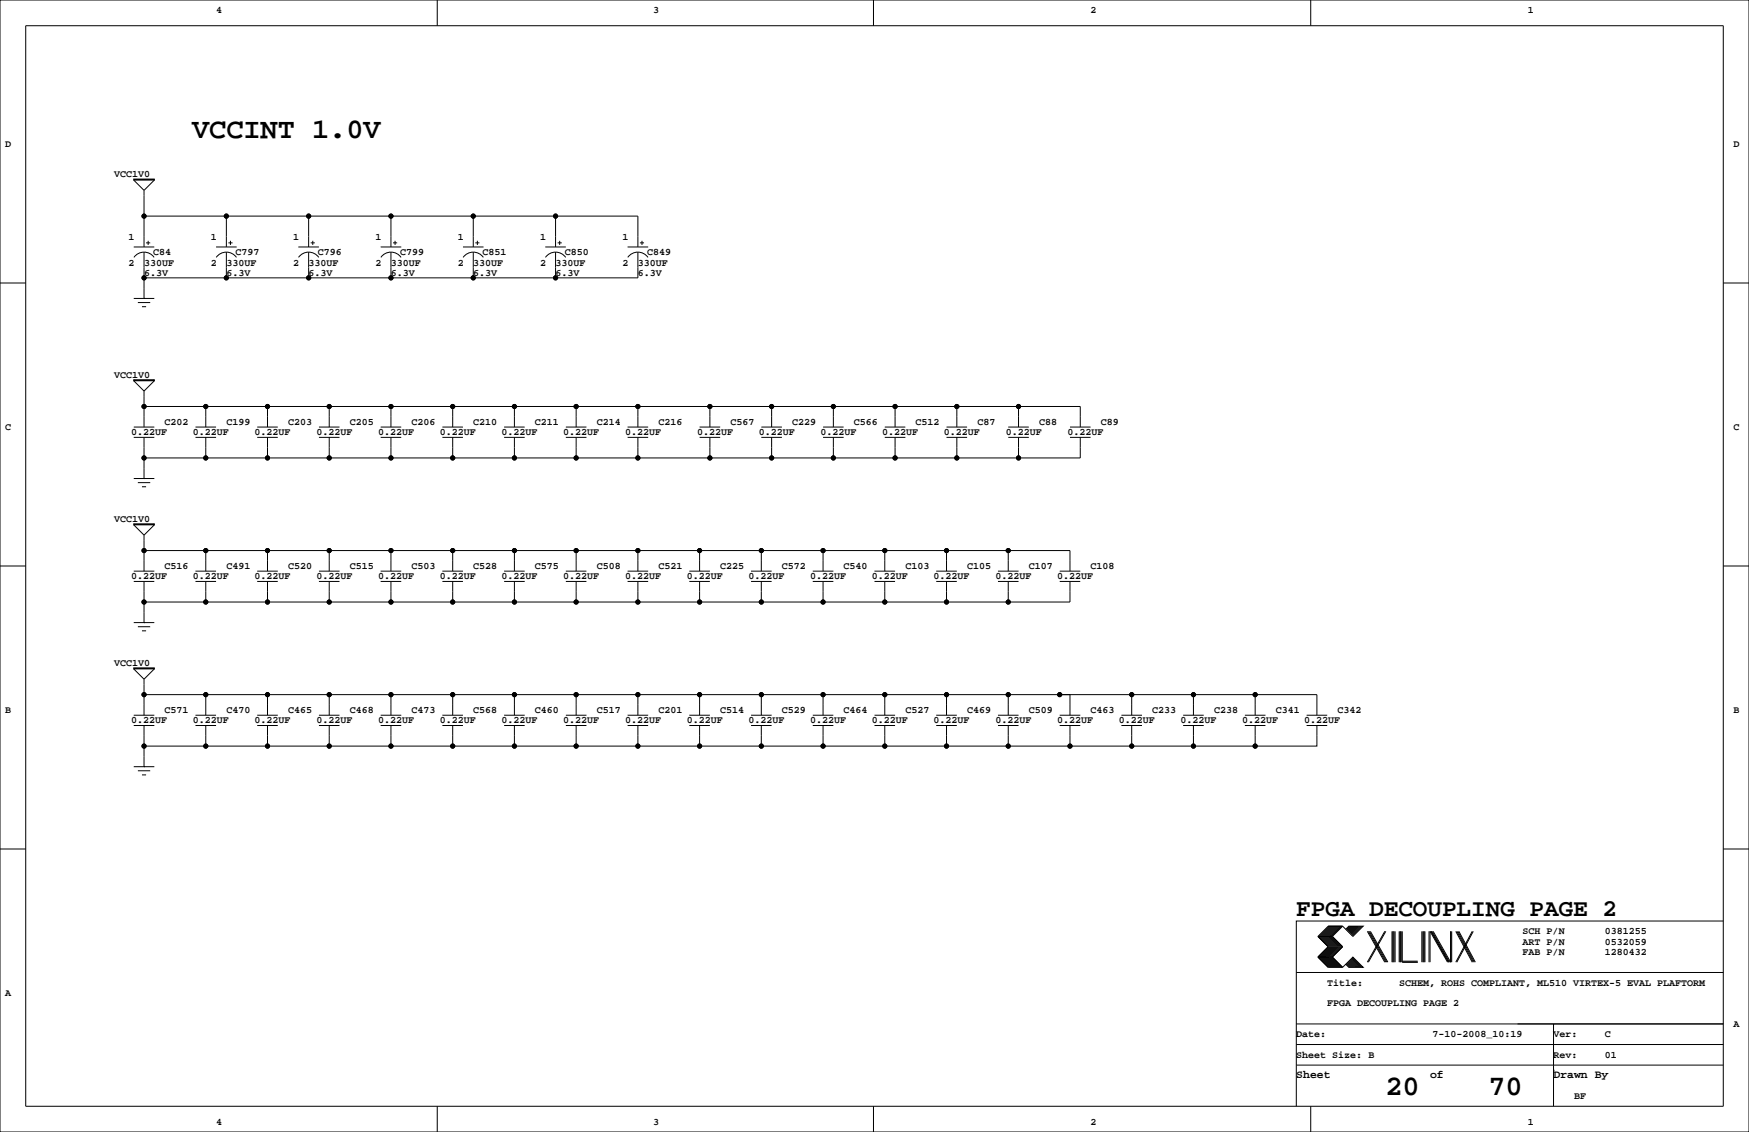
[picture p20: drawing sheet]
<svg xmlns="http://www.w3.org/2000/svg" width="432mm" height="279mm" viewBox="0 0 432 279" stroke-linecap="round" stroke-linejoin="round" font-family="sans-serif">
<defs><g id="words">
<g font-size="7.1">
<text x="47.4" y="34.1">VCCINT 1.0V</text>
<text x="342.1" y="270.3">20</text>
<text x="367.5" y="270.3">70</text>
</g>
<text font-size="6" x="320" y="226.1">FPGA DECOUPLING PAGE 2</text>
<g font-size="2.8">
<text x="320" y="266.1">Sheet</text>
<text x="353.1" y="266.1">of</text>
<text x="383.5" y="266.1">Drawn By</text>
</g>
<g font-size="2.5">
<text x="53.3" y="3.3">4</text>
<text x="161.3" y="3.3">3</text>
<text x="269.2" y="3.3">2</text>
<text x="377.2" y="3.3">1</text>
<text x="1.3" y="36.3">D</text>
<text x="428" y="36.3">D</text>
<text x="28.2" y="43.7">VCC1V0</text>
<text x="31.7" y="59.2">1</text>
<text x="52.1" y="59.2">1</text>
<text x="72.4" y="59.2">1</text>
<text x="92.7" y="59.2">1</text>
<text x="113" y="59.2">1</text>
<text x="133.3" y="59.2">1</text>
<text x="153.7" y="59.2">1</text>
<text x="31.7" y="65.5">2</text>
<text x="35.6" y="65.5">330UF</text>
<text x="37.8" y="63">C84</text>
<text x="52.1" y="65.5">2</text>
<text x="55.9" y="65.5">330UF</text>
<text x="58.2" y="63">C797</text>
<text x="72.4" y="65.5">2</text>
<text x="76.2" y="65.5">330UF</text>
<text x="78.5" y="63">C796</text>
<text x="92.7" y="65.5">2</text>
<text x="96.5" y="65.5">330UF</text>
<text x="98.8" y="63">C799</text>
<text x="113" y="65.5">2</text>
<text x="116.8" y="65.5">330UF</text>
<text x="119.1" y="63">C851</text>
<text x="133.3" y="65.5">2</text>
<text x="137.2" y="65.5">330UF</text>
<text x="139.4" y="63">C850</text>
<text x="153.7" y="65.5">2</text>
<text x="157.5" y="65.5">330UF</text>
<text x="159.8" y="63">C849</text>
<text x="35.6" y="68.1">6.3V</text>
<text x="55.9" y="68.1">6.3V</text>
<text x="76.2" y="68.1">6.3V</text>
<text x="96.5" y="68.1">6.3V</text>
<text x="116.8" y="68.1">6.3V</text>
<text x="137.2" y="68.1">6.3V</text>
<text x="157.5" y="68.1">6.3V</text>
<text x="28.2" y="93.2">VCC1V0</text>
<text x="1.3" y="106.2">C</text>
<text x="32.4" y="107.4">0.22UF</text>
<text x="40.6" y="104.8">C202</text>
<text x="47.6" y="107.4">0.22UF</text>
<text x="55.9" y="104.8">C199</text>
<text x="62.9" y="107.4">0.22UF</text>
<text x="71.1" y="104.8">C203</text>
<text x="78.1" y="107.4">0.22UF</text>
<text x="86.4" y="104.8">C205</text>
<text x="93.3" y="107.4">0.22UF</text>
<text x="101.6" y="104.8">C206</text>
<text x="108.6" y="107.4">0.22UF</text>
<text x="116.8" y="104.8">C210</text>
<text x="123.8" y="107.4">0.22UF</text>
<text x="132.1" y="104.8">C211</text>
<text x="139.1" y="107.4">0.22UF</text>
<text x="147.3" y="104.8">C214</text>
<text x="154.3" y="107.4">0.22UF</text>
<text x="162.6" y="104.8">C216</text>
<text x="172.1" y="107.4">0.22UF</text>
<text x="180.3" y="104.8">C567</text>
<text x="187.3" y="107.4">0.22UF</text>
<text x="195.6" y="104.8">C229</text>
<text x="202.6" y="107.4">0.22UF</text>
<text x="210.8" y="104.8">C566</text>
<text x="217.8" y="107.4">0.22UF</text>
<text x="226.1" y="104.8">C512</text>
<text x="233" y="107.4">0.22UF</text>
<text x="241.3" y="104.8">C87</text>
<text x="248.3" y="107.4">0.22UF</text>
<text x="256.5" y="104.8">C88</text>
<text x="263.5" y="107.4">0.22UF</text>
<text x="271.8" y="104.8">C89</text>
<text x="428" y="106.2">C</text>
<text x="28.2" y="128.8">VCC1V0</text>
<text x="32.4" y="142.9">0.22UF</text>
<text x="40.6" y="140.4">C516</text>
<text x="47.6" y="142.9">0.22UF</text>
<text x="55.9" y="140.4">C491</text>
<text x="62.9" y="142.9">0.22UF</text>
<text x="71.1" y="140.4">C520</text>
<text x="78.1" y="142.9">0.22UF</text>
<text x="86.4" y="140.4">C515</text>
<text x="93.3" y="142.9">0.22UF</text>
<text x="101.6" y="140.4">C503</text>
<text x="108.6" y="142.9">0.22UF</text>
<text x="116.8" y="140.4">C528</text>
<text x="123.8" y="142.9">0.22UF</text>
<text x="132.1" y="140.4">C575</text>
<text x="139.1" y="142.9">0.22UF</text>
<text x="147.3" y="140.4">C508</text>
<text x="154.3" y="142.9">0.22UF</text>
<text x="162.6" y="140.4">C521</text>
<text x="169.5" y="142.9">0.22UF</text>
<text x="177.8" y="140.4">C225</text>
<text x="184.8" y="142.9">0.22UF</text>
<text x="193" y="140.4">C572</text>
<text x="200" y="142.9">0.22UF</text>
<text x="208.3" y="140.4">C540</text>
<text x="215.3" y="142.9">0.22UF</text>
<text x="223.5" y="140.4">C103</text>
<text x="230.5" y="142.9">0.22UF</text>
<text x="238.8" y="140.4">C105</text>
<text x="245.7" y="142.9">0.22UF</text>
<text x="254" y="140.4">C107</text>
<text x="261" y="142.9">0.22UF</text>
<text x="269.2" y="140.4">C108</text>
<text x="28.2" y="164.3">VCC1V0</text>
<text x="1.3" y="176">B</text>
<text x="32.4" y="178.5">0.22UF</text>
<text x="40.6" y="176">C571</text>
<text x="47.6" y="178.5">0.22UF</text>
<text x="55.9" y="176">C470</text>
<text x="62.9" y="178.5">0.22UF</text>
<text x="71.1" y="176">C465</text>
<text x="78.1" y="178.5">0.22UF</text>
<text x="86.4" y="176">C468</text>
<text x="93.3" y="178.5">0.22UF</text>
<text x="101.6" y="176">C473</text>
<text x="108.6" y="178.5">0.22UF</text>
<text x="116.8" y="176">C568</text>
<text x="123.8" y="178.5">0.22UF</text>
<text x="132.1" y="176">C460</text>
<text x="139.1" y="178.5">0.22UF</text>
<text x="147.3" y="176">C517</text>
<text x="154.3" y="178.5">0.22UF</text>
<text x="162.6" y="176">C201</text>
<text x="169.5" y="178.5">0.22UF</text>
<text x="177.8" y="176">C514</text>
<text x="184.8" y="178.5">0.22UF</text>
<text x="193" y="176">C529</text>
<text x="200" y="178.5">0.22UF</text>
<text x="208.3" y="176">C464</text>
<text x="215.3" y="178.5">0.22UF</text>
<text x="223.5" y="176">C527</text>
<text x="230.5" y="178.5">0.22UF</text>
<text x="238.8" y="176">C469</text>
<text x="245.7" y="178.5">0.22UF</text>
<text x="254" y="176">C509</text>
<text x="261" y="178.5">0.22UF</text>
<text x="269.2" y="176">C463</text>
<text x="276.2" y="178.5">0.22UF</text>
<text x="284.5" y="176">C233</text>
<text x="291.5" y="178.5">0.22UF</text>
<text x="299.7" y="176">C238</text>
<text x="306.7" y="178.5">0.22UF</text>
<text x="315" y="176">C341</text>
<text x="321.9" y="178.5">0.22UF</text>
<text x="330.2" y="176">C342</text>
<text x="428" y="176">B</text>
<text x="375.9" y="230.6">SCH P/N</text>
<text x="375.9" y="233.2">ART P/N</text>
<text x="396.2" y="230.6">0381255</text>
<text x="396.2" y="233.2">0532059</text>
<text x="375.9" y="235.7">FAB P/N</text>
<text x="396.2" y="235.7">1280432</text>
<text x="1.3" y="245.9">A</text>
<text x="327.7" y="243.3">Title:</text>
<text x="345.4" y="243.3">SCHEM, ROHS COMPLIANT, ML510 VIRTEX-5 EVAL PLAFTORM</text>
<text x="327.7" y="248.4">FPGA DECOUPLING PAGE 2</text>
<text x="320" y="256">Date:</text>
<text x="353.7" y="256">7-10-2008_10:19</text>
<text x="383.5" y="256">Ver:</text>
<text x="396.2" y="256">C</text>
<text x="428" y="253.5">A</text>
<text x="320" y="261.1">Sheet Size: B</text>
<text x="383.5" y="261.1">Rev:</text>
<text x="396.2" y="261.1">01</text>
<text x="388.6" y="271.3">BF</text>
<text x="53.3" y="277.6">4</text>
<text x="161.3" y="277.6">3</text>
<text x="269.2" y="277.6">2</text>
<text x="377.2" y="277.6">1</text>
</g>
</g></defs>
<g fill="none" stroke="#000" stroke-width=".25">
<path d="M0 0h431.8v279.4h-431.8zM6.3 6.3h419.1v266.7h-419zM107.9 0v6.3M215.6 0v6.3M323.6 0v6.3M33 44.2h5.1v.2h-5.1zM33 44.5l2.6 2.5M35.6 53.3h121.9v7.7M35.6 47v14M36.1 59.9h1M36.6 59.4v1.1M38.1 44.4l-2.5 2.6"/>
<path d="M55.9 53.3v7.7M56.4 59.9h1M56.9 59.4v1.1M76.2 53.3v7.7M76.7 59.9h1M77.2 59.4v1.1M96.5 53.3v7.7M97 59.9h1M97.5 59.4v1.1M116.8 53.3v7.7M117.3 59.9h1.1M117.9 59.4v1.1"/>
<path d="M137.2 53.3v7.7M137.7 59.9h1M138.2 59.4v1.1M158 59.9h1M158.5 59.4v1.1M0 69.8h6.3M33 73.7h5.1M33 61h5.1M33.1 63.5a3 3 0 0 1 5 0M34 74.7h3.1M35.1 75.7h1M35.6 73.7h.1"/>
<path d="M35.6 62.2v11.5M53.3 61h5.1M53.4 63.5a3 3 0 0 1 5 0M55.9 62.2v6.4M73.7 61h5M73.7 63.5a3 3 0 0 1 5 0M76.2 62.2v6.4M94 61h5.1M94 63.5a3 3 0 0 1 5 0M96.5 62.2v6.4M114.3 61h5.1M114.3 63.5a3 3 0 0 1 5 0"/>
<path d="M116.8 62.2v6.4M134.6 61h5.1M134.7 63.5a3 3 0 0 1 5 0M137.2 62.2v6.4M154.9 61h5.1M155 63.5a3 3 0 0 1 5 0M157.5 62.2v6.4h-121.9M425.4 69.8h6.4M33 93.7h5.1v.3h-5.1zM33 94l2.6 2.5M35.6 96.5v3.8M38.1 94l-2.5 2.5"/>
<path d="M33 107.9h5.1M33 118.1h5.1M33 105.4h5.1M34 119.1h3.1M35.6 118.1h.1M35.6 108v10.1M48.3 105.4h5M48.3 107.9h5M50.8 100.3v5.1M50.8 108v5M63.5 105.4h5.1M63.5 107.9h5.1"/>
<path d="M66 100.3v5.1M66 108v5M78.7 107.9h5.1M78.7 105.4h5.1M81.3 100.3v5.1M81.3 108v5M94 105.4h5.1M94 107.9h5.1M96.5 100.3v5.1M96.5 108v5M109.2 105.4h5.1M109.2 107.9h5.1"/>
<path d="M111.8 100.3v5.1M111.8 108v5M124.5 107.9h5M124.5 105.4h5M127 100.3v5.1M127 108v5M139.7 105.4h5.1M139.7 107.9h5.1M142.2 100.3v5.1M142.2 108v5M154.9 105.4h5.1M154.9 107.9h5.1"/>
<path d="M157.5 108v5h-121.9M157.5 100.3h17.8M157.5 100.3v5.1M157.5 113h17.8M157.5 100.3h-121.9v5.1M172.7 105.4h5.1M172.7 107.9h5.1M175.3 108v5M188 107.9h5M188 105.4h5M190.5 100.3v5.1M190.5 108v5"/>
<path d="M203.2 107.9h5.1M203.2 105.4h5.1M205.7 100.3h-30.4v5.1M205.7 100.3h61v5.1M205.7 100.3v5.1M205.7 108v5M218.4 105.4h5.1M218.4 107.9h5.1M221 108v5h-45.7M221 100.3v5.1M233.7 105.4h5.1M233.7 107.9h5.1"/>
<path d="M236.2 100.3v5.1M236.2 108v5M248.9 107.9h5.1M248.9 105.4h5.1M251.5 100.3v5.1M251.5 108v5M264.2 107.9h5M264.2 105.4h5M266.7 108v5h-45.7M0 139.7h6.3M33 129.3h5.1v.2h-5.1zM33 129.5l2.6 2.6"/>
<path d="M35.1 120.1h1M35.6 132.1v8.9M35.6 135.9h15.2M38.1 129.5l-2.5 2.6M66 135.9h-15.2v5.1M81.3 135.9h-15.3v5.1M96.5 135.9h-15.2v5.1M111.8 135.9h-15.3v5.1M127 135.9h-15.2v5.1M142.2 135.9h-15.2v5.1M157.5 135.9h-15.3v5.1M172.7 135.9h-15.2v5.1"/>
<path d="M188 135.9h-15.3v5.1M203.2 135.9h-15.2v5.1M203.2 135.9h61v5.1M203.2 135.9v5.1M218.4 135.9v5.1M233.7 135.9v5.1M248.9 135.9v5.1M425.4 139.7h6.4M33 143.5h5.1M33 153.7h5.1M33 141h5.1M34 154.7h3.1"/>
<path d="M35.1 155.7h1M35.6 153.7h.1M35.6 143.5v10.2M48.3 141h5M48.3 143.5h5M50.8 143.5v5.1M63.5 141h5.1M63.5 143.5h5.1M66 143.5v5.1M78.7 143.5h5.1M78.7 141h5.1M81.3 143.5v5.1"/>
<path d="M94 141h5.1M94 143.5h5.1M96.5 143.5v5.1M109.2 141h5.1M109.2 143.5h5.1M111.8 143.5v5.1M124.5 143.5h5M124.5 141h5M127 143.5v5.1M139.7 141h5.1M139.7 143.5h5.1M142.2 143.5v5.1"/>
<path d="M154.9 141h5.1M154.9 143.5h5.1M157.5 143.5v5.1M170.2 141h5.1M170.2 143.5h5.1M172.7 143.5v5.1M185.4 143.5h5.1M185.4 141h5.1M188 143.5v5.1M200.7 143.5h5M200.7 141h5M203.2 143.5v5.1"/>
<path d="M215.9 143.5h5.1M215.9 141h5.1M218.4 143.5v5.1M231.1 141h5.1M231.1 143.5h5.1M233.7 143.5v5.1M246.4 141h5.1M246.4 143.5h5.1M248.9 143.5v5.1M261.6 143.5h5.1M261.6 141h5.1M264.2 143.5v5.1h-228.6"/>
<path d="M33 164.8h5.1v.3h-5.1zM33 179.1h5.1M33 176.5h5.1M33 165.1l2.6 2.5M35.6 167.6v8.9M35.6 179.1v5M35.6 171.4h243.8M38.1 165.1l-2.5 2.5M48.3 176.5h5M48.3 179.1h5M50.8 179.1v5.1h-15.2v5M50.8 171.5v5"/>
<path d="M63.5 176.5h5.1M63.5 179.1h5.1M66 179.1v5h-15.2M66 171.5v5M78.7 179.1h5.1M78.7 176.5h5.1M81.3 179.1v5h-15.3M81.3 171.5v5M94 176.5h5.1M94 179.1h5.1M96.5 179.1v5h-15.2M96.5 171.5v5"/>
<path d="M109.2 176.5h5.1M109.2 179.1h5.1M111.8 179.1v5h-15.3M111.8 171.5v5M124.5 179.1h5M124.5 176.5h5M127 179.1v5h-15.2M127 171.5v5M139.7 176.5h5.1M139.7 179.1h5.1M142.2 179.1v5h-15.2M142.2 171.5v5"/>
<path d="M154.9 176.5h5.1M154.9 179.1h5.1M157.5 179.1v5h-15.3M157.5 171.5v5M170.2 176.5h5.1M170.2 179.1h5.1M172.7 179.1v5h-15.2M172.7 171.5v5M185.4 179.1h5.1M185.4 176.5h5.1M188 179.1v5h-15.3M188 171.5v5"/>
<path d="M200.7 179.1h5M200.7 176.5h5M203.2 179.1v5h-15.2M203.2 171.5v5M215.9 179.1h5.1M215.9 176.5h5.1M218.4 179.1v5h-15.2M218.4 171.5v5M231.1 176.5h5.1M231.1 179.1h5.1M233.7 179.1v5h-15.3M233.7 171.5v5"/>
<path d="M246.4 176.5h5.1M246.4 179.1h5.1M248.9 179.1v5h-15.2M248.9 171.5v5M261.6 179.1h5.1M261.6 176.5h5.1M264.2 179.1v5h-15.3M264.2 171.5v5M276.9 179.1h5M276.9 176.5h5M279.4 176.5v-5h45.7v5M279.4 179.1v5"/>
<path d="M292.1 179.1h5.1M292.1 176.5h5.1M294.6 171.5v5M294.6 179.1v5M307.3 176.5h5.1M307.3 179.1h5.1M309.9 171.5v5M309.9 179.1v5M322.6 176.5h5.1M322.6 179.1h5.1M325.1 179.1v5h-60.9M33 189.2h5.1"/>
<path d="M34 190.2h3.1M35.1 191.3h1M35.6 189.2h.1M0 209.5h6.3M425.4 209.5h6.4M325.4 236.2h3.5M325.4 231.1h3.5M325.4 236.2l2.5 2.6h3.6M325.4 231.1l2.5 2.6-2.5 2.5M328.2 228.6l-2.6 2.5 2.6 2.6-2.6 2.5 2.6 2.6M328.4 228.6l-2.5 2.5 2.5 2.6-2.5 2.5 2.5 2.6M328.7 228.6l-2.6 2.5 2.6 2.6-2.6 2.5 2.6 2.6"/>
<path d="M328.9 231.1l2.6 2.6-2.6 2.5M328.9 236.2l2.6 2.6M328.9 228.6l-2.5 2.5 2.5 2.6-2.5 2.5 2.5 2.6M329.2 228.6l-2.6 2.5 2.6 2.6-2.6 2.5 2.6 2.6M329.4 228.6l-2.5 2.5 2.5 2.6-2.5 2.5 2.5 2.6M329.7 228.6l-2.5 2.5 2.5 2.6-2.5 2.5 2.5 2.6M329.9 228.6l-2.5 2.5 2.5 2.6-2.5 2.5 2.5 2.6M330.2 228.6l-2.5 2.5 2.5 2.6-2.5 2.5 2.5 2.6M330.5 228.6l-2.6 2.5 2.6 2.6-2.6 2.5 2.6 2.6M330.7 228.6l-2.5 2.5 2.5 2.6-2.5 2.5 2.5 2.6M331 228.6l-2.6 2.5 2.6 2.6-2.6 2.5 2.6 2.6M331.2 228.6l-2.5 2.5 2.5 2.6-2.5 2.5 2.5 2.6"/>
<path d="M331.5 228.6l2.5 2.5 2.6-2.5h-3.6l-.8 .8M331.5 228.6h-3.6l-2.5 2.5M331.5 228.6l-2.6 2.5M332.2 238l.8 .8h3.6l-2.6-2.6-2.5 2.6M332.5 237.7l1 1.1M332.5 238l.7 .8M332.7 237.5l1.3 1.3M332.7 237.7l1.1 1.1M333 237.2l1.5 1.6M333 237.5l1.3 1.3M333.2 228.6l-.7 .8M333.2 237l1.8 1.8"/>
<path d="M333.2 237.2l1.6 1.6M333.5 228.6l-1 1M333.5 236.7l2 2.1M333.5 237l1.8 1.8M333.8 228.6l-1.1 1M333.8 236.5l2.2 2.3M333.8 236.7l2 2.1M334 228.6l-1.3 1.3M334 236.5l2.3 2.3M334.3 228.6l-1.3 1.3M334.5 228.6l-1.5 1.5M334.8 228.6l-1.6 1.5"/>
<path d="M335 228.6l-1.8 1.8M335.3 228.6l-1.8 1.8M335.5 228.6l-2 2M335.8 228.6l-2 2M336 228.6l-2.2 2.3M336.3 228.6l-2.3 2.3M337.6 229.9l4.3 7.6M337.8 229.9l4.3 7.6M338.1 229.9l4.3 7.6M338.3 229.9l4.3 7.6M341.9 229.9l-4.3 7.6M342.1 229.9l-4.3 7.6"/>
<path d="M343.7 229.9v7.6M343.9 229.9v7.6M344.2 229.9v7.6M344.4 229.9v7.6M345.4 229.9v7.6M345.7 229.9v7.6M345.9 229.9v7.6M346.2 237.2h3.8M346.2 229.9v7.6h3.8M351 229.9v7.6M351.3 229.9v7.6M351.5 229.9v7.6"/>
<path d="M351.8 229.9v7.6M352.8 229.9v7.6M353.1 237.5v-7.6l4.3 7.6M353.3 229.9l4.3 7.6M353.6 229.9l4.3 7.6M353.8 229.9l4.3 7.6v-7.6M358.4 229.9v7.6M359.4 229.9l4.1 7.6M359.7 229.9l4 7.6M359.9 229.9l4.1 7.6M360.2 229.9l4 7.6M363.5 229.9l-4.1 7.6"/>
<path d="M363.7 229.9l-4 7.6M425.4 227.3h-105.4v35.6M320 257.8h105.4M320 252.7h105.4M320 240h105.4M383.5 252.7v20.3M107.9 273v6.4M215.6 273v6.4M320 262.9v10.1M320 262.9h105.4M323.6 273v6.4M383.5 264.2h.1"/>
<circle cx="35.6" cy="53.3" r=".51"/>
<circle cx="55.9" cy="53.3" r=".51"/>
<circle cx="76.2" cy="53.3" r=".51"/>
<circle cx="96.5" cy="53.3" r=".51"/>
<circle cx="116.8" cy="53.3" r=".51"/>
<circle cx="137.2" cy="53.3" r=".51"/>
<circle cx="35.6" cy="68.6" r=".51"/>
<circle cx="55.9" cy="68.6" r=".51"/>
<circle cx="76.2" cy="68.6" r=".51"/>
<circle cx="96.5" cy="68.6" r=".51"/>
<circle cx="116.8" cy="68.6" r=".51"/>
<circle cx="137.2" cy="68.6" r=".51"/>
<circle cx="35.6" cy="100.3" r=".51"/>
<circle cx="35.6" cy="113" r=".51"/>
<circle cx="50.8" cy="100.3" r=".51"/>
<circle cx="50.8" cy="113" r=".51"/>
<circle cx="66" cy="113" r=".51"/>
<circle cx="66" cy="100.3" r=".51"/>
<circle cx="81.3" cy="113" r=".51"/>
<circle cx="81.3" cy="100.3" r=".51"/>
<circle cx="96.5" cy="100.3" r=".51"/>
<circle cx="96.5" cy="113" r=".51"/>
<circle cx="111.8" cy="113" r=".51"/>
<circle cx="111.8" cy="100.3" r=".51"/>
<circle cx="127" cy="100.3" r=".51"/>
<circle cx="127" cy="113" r=".51"/>
<circle cx="142.2" cy="100.3" r=".51"/>
<circle cx="142.2" cy="113" r=".51"/>
<circle cx="157.5" cy="100.3" r=".51"/>
<circle cx="157.5" cy="113" r=".51"/>
<circle cx="175.3" cy="100.3" r=".51"/>
<circle cx="175.3" cy="113" r=".51"/>
<circle cx="190.5" cy="113" r=".51"/>
<circle cx="190.5" cy="100.3" r=".51"/>
<circle cx="205.7" cy="100.3" r=".51"/>
<circle cx="205.7" cy="113" r=".51"/>
<circle cx="221" cy="100.3" r=".51"/>
<circle cx="221" cy="113" r=".51"/>
<circle cx="236.2" cy="113" r=".51"/>
<circle cx="236.2" cy="100.3" r=".51"/>
<circle cx="251.5" cy="113" r=".51"/>
<circle cx="251.5" cy="100.3" r=".51"/>
<circle cx="35.6" cy="135.9" r=".51"/>
<circle cx="50.8" cy="135.9" r=".51"/>
<circle cx="66" cy="135.9" r=".51"/>
<circle cx="81.3" cy="135.9" r=".51"/>
<circle cx="96.5" cy="135.9" r=".51"/>
<circle cx="111.8" cy="135.9" r=".51"/>
<circle cx="127" cy="135.9" r=".51"/>
<circle cx="142.2" cy="135.9" r=".51"/>
<circle cx="157.5" cy="135.9" r=".51"/>
<circle cx="172.7" cy="135.9" r=".51"/>
<circle cx="188" cy="135.9" r=".51"/>
<circle cx="203.2" cy="135.9" r=".51"/>
<circle cx="218.4" cy="135.9" r=".51"/>
<circle cx="233.7" cy="135.9" r=".51"/>
<circle cx="248.9" cy="135.9" r=".51"/>
<circle cx="35.6" cy="148.6" r=".51"/>
<circle cx="50.8" cy="148.6" r=".51"/>
<circle cx="66" cy="148.6" r=".51"/>
<circle cx="81.3" cy="148.6" r=".51"/>
<circle cx="96.5" cy="148.6" r=".51"/>
<circle cx="111.8" cy="148.6" r=".51"/>
<circle cx="127" cy="148.6" r=".51"/>
<circle cx="142.2" cy="148.6" r=".51"/>
<circle cx="157.5" cy="148.6" r=".51"/>
<circle cx="172.7" cy="148.6" r=".51"/>
<circle cx="188" cy="148.6" r=".51"/>
<circle cx="203.2" cy="148.6" r=".51"/>
<circle cx="218.4" cy="148.6" r=".51"/>
<circle cx="233.7" cy="148.6" r=".51"/>
<circle cx="248.9" cy="148.6" r=".51"/>
<circle cx="35.6" cy="171.4" r=".51"/>
<circle cx="50.8" cy="171.4" r=".51"/>
<circle cx="66" cy="171.4" r=".51"/>
<circle cx="81.3" cy="171.4" r=".51"/>
<circle cx="96.5" cy="171.5" r=".51"/>
<circle cx="111.8" cy="171.4" r=".51"/>
<circle cx="127" cy="171.4" r=".51"/>
<circle cx="142.2" cy="171.4" r=".51"/>
<circle cx="157.5" cy="171.4" r=".51"/>
<circle cx="172.7" cy="171.4" r=".51"/>
<circle cx="188" cy="171.4" r=".51"/>
<circle cx="203.2" cy="171.4" r=".51"/>
<circle cx="218.4" cy="171.4" r=".51"/>
<circle cx="233.7" cy="171.5" r=".51"/>
<circle cx="248.9" cy="171.4" r=".51"/>
<circle cx="261.6" cy="171.4" r=".51"/>
<circle cx="279.4" cy="171.5" r=".51"/>
<circle cx="294.6" cy="171.4" r=".51"/>
<circle cx="309.9" cy="171.5" r=".51"/>
<circle cx="35.6" cy="184.2" r=".51"/>
<circle cx="50.8" cy="184.2" r=".51"/>
<circle cx="66" cy="184.2" r=".51"/>
<circle cx="81.3" cy="184.2" r=".51"/>
<circle cx="96.5" cy="184.2" r=".51"/>
<circle cx="111.8" cy="184.2" r=".51"/>
<circle cx="127" cy="184.2" r=".51"/>
<circle cx="142.2" cy="184.2" r=".51"/>
<circle cx="157.5" cy="184.2" r=".51"/>
<circle cx="172.7" cy="184.2" r=".51"/>
<circle cx="188" cy="184.2" r=".51"/>
<circle cx="203.2" cy="184.1" r=".51"/>
<circle cx="218.4" cy="184.1" r=".51"/>
<circle cx="233.7" cy="184.2" r=".51"/>
<circle cx="248.9" cy="184.2" r=".51"/>
<circle cx="264.2" cy="184.1" r=".51"/>
<circle cx="279.4" cy="184.2" r=".51"/>
<circle cx="294.6" cy="184.2" r=".51"/>
<circle cx="309.9" cy="184.1" r=".51"/>
</g>
<g fill="#000" stroke="#000" stroke-width=".25">
<circle cx="35.6" cy="53.3" r=".51"/>
<circle cx="55.9" cy="53.3" r=".51"/>
<circle cx="76.2" cy="53.3" r=".51"/>
<circle cx="96.5" cy="53.3" r=".51"/>
<circle cx="116.8" cy="53.3" r=".51"/>
<circle cx="137.2" cy="53.3" r=".51"/>
<circle cx="35.6" cy="68.6" r=".51"/>
<circle cx="55.9" cy="68.6" r=".51"/>
<circle cx="76.2" cy="68.6" r=".51"/>
<circle cx="96.5" cy="68.6" r=".51"/>
<circle cx="116.8" cy="68.6" r=".51"/>
<circle cx="137.2" cy="68.6" r=".51"/>
<circle cx="35.6" cy="100.3" r=".51"/>
<circle cx="35.6" cy="113" r=".51"/>
<circle cx="50.8" cy="100.3" r=".51"/>
<circle cx="50.8" cy="113" r=".51"/>
<circle cx="66" cy="113" r=".51"/>
<circle cx="66" cy="100.3" r=".51"/>
<circle cx="81.3" cy="113" r=".51"/>
<circle cx="81.3" cy="100.3" r=".51"/>
<circle cx="96.5" cy="100.3" r=".51"/>
<circle cx="96.5" cy="113" r=".51"/>
<circle cx="111.8" cy="113" r=".51"/>
<circle cx="111.8" cy="100.3" r=".51"/>
<circle cx="127" cy="100.3" r=".51"/>
<circle cx="127" cy="113" r=".51"/>
<circle cx="142.2" cy="100.3" r=".51"/>
<circle cx="142.2" cy="113" r=".51"/>
<circle cx="157.5" cy="100.3" r=".51"/>
<circle cx="157.5" cy="113" r=".51"/>
<circle cx="175.3" cy="100.3" r=".51"/>
<circle cx="175.3" cy="113" r=".51"/>
<circle cx="190.5" cy="113" r=".51"/>
<circle cx="190.5" cy="100.3" r=".51"/>
<circle cx="205.7" cy="100.3" r=".51"/>
<circle cx="205.7" cy="113" r=".51"/>
<circle cx="221" cy="100.3" r=".51"/>
<circle cx="221" cy="113" r=".51"/>
<circle cx="236.2" cy="113" r=".51"/>
<circle cx="236.2" cy="100.3" r=".51"/>
<circle cx="251.5" cy="113" r=".51"/>
<circle cx="251.5" cy="100.3" r=".51"/>
<circle cx="35.6" cy="135.9" r=".51"/>
<circle cx="50.8" cy="135.9" r=".51"/>
<circle cx="66" cy="135.9" r=".51"/>
<circle cx="81.3" cy="135.9" r=".51"/>
<circle cx="96.5" cy="135.9" r=".51"/>
<circle cx="111.8" cy="135.9" r=".51"/>
<circle cx="127" cy="135.9" r=".51"/>
<circle cx="142.2" cy="135.9" r=".51"/>
<circle cx="157.5" cy="135.9" r=".51"/>
<circle cx="172.7" cy="135.9" r=".51"/>
<circle cx="188" cy="135.9" r=".51"/>
<circle cx="203.2" cy="135.9" r=".51"/>
<circle cx="218.4" cy="135.9" r=".51"/>
<circle cx="233.7" cy="135.9" r=".51"/>
<circle cx="248.9" cy="135.9" r=".51"/>
<circle cx="35.6" cy="148.6" r=".51"/>
<circle cx="50.8" cy="148.6" r=".51"/>
<circle cx="66" cy="148.6" r=".51"/>
<circle cx="81.3" cy="148.6" r=".51"/>
<circle cx="96.5" cy="148.6" r=".51"/>
<circle cx="111.8" cy="148.6" r=".51"/>
<circle cx="127" cy="148.6" r=".51"/>
<circle cx="142.2" cy="148.6" r=".51"/>
<circle cx="157.5" cy="148.6" r=".51"/>
<circle cx="172.7" cy="148.6" r=".51"/>
<circle cx="188" cy="148.6" r=".51"/>
<circle cx="203.2" cy="148.6" r=".51"/>
<circle cx="218.4" cy="148.6" r=".51"/>
<circle cx="233.7" cy="148.6" r=".51"/>
<circle cx="248.9" cy="148.6" r=".51"/>
<circle cx="35.6" cy="171.4" r=".51"/>
<circle cx="50.8" cy="171.4" r=".51"/>
<circle cx="66" cy="171.4" r=".51"/>
<circle cx="81.3" cy="171.4" r=".51"/>
<circle cx="96.5" cy="171.5" r=".51"/>
<circle cx="111.8" cy="171.4" r=".51"/>
<circle cx="127" cy="171.4" r=".51"/>
<circle cx="142.2" cy="171.4" r=".51"/>
<circle cx="157.5" cy="171.4" r=".51"/>
<circle cx="172.7" cy="171.4" r=".51"/>
<circle cx="188" cy="171.4" r=".51"/>
<circle cx="203.2" cy="171.4" r=".51"/>
<circle cx="218.4" cy="171.4" r=".51"/>
<circle cx="233.7" cy="171.5" r=".51"/>
<circle cx="248.9" cy="171.4" r=".51"/>
<circle cx="261.6" cy="171.4" r=".51"/>
<circle cx="279.4" cy="171.5" r=".51"/>
<circle cx="294.6" cy="171.4" r=".51"/>
<circle cx="309.9" cy="171.5" r=".51"/>
<circle cx="35.6" cy="184.2" r=".51"/>
<circle cx="50.8" cy="184.2" r=".51"/>
<circle cx="66" cy="184.2" r=".51"/>
<circle cx="81.3" cy="184.2" r=".51"/>
<circle cx="96.5" cy="184.2" r=".51"/>
<circle cx="111.8" cy="184.2" r=".51"/>
<circle cx="127" cy="184.2" r=".51"/>
<circle cx="142.2" cy="184.2" r=".51"/>
<circle cx="157.5" cy="184.2" r=".51"/>
<circle cx="172.7" cy="184.2" r=".51"/>
<circle cx="188" cy="184.2" r=".51"/>
<circle cx="203.2" cy="184.1" r=".51"/>
<circle cx="218.4" cy="184.1" r=".51"/>
<circle cx="233.7" cy="184.2" r=".51"/>
<circle cx="248.9" cy="184.2" r=".51"/>
<circle cx="264.2" cy="184.1" r=".51"/>
<circle cx="279.4" cy="184.2" r=".51"/>
<circle cx="294.6" cy="184.2" r=".51"/>
<circle cx="309.9" cy="184.1" r=".51"/>
</g>
<use href="#words"/>
</svg>
